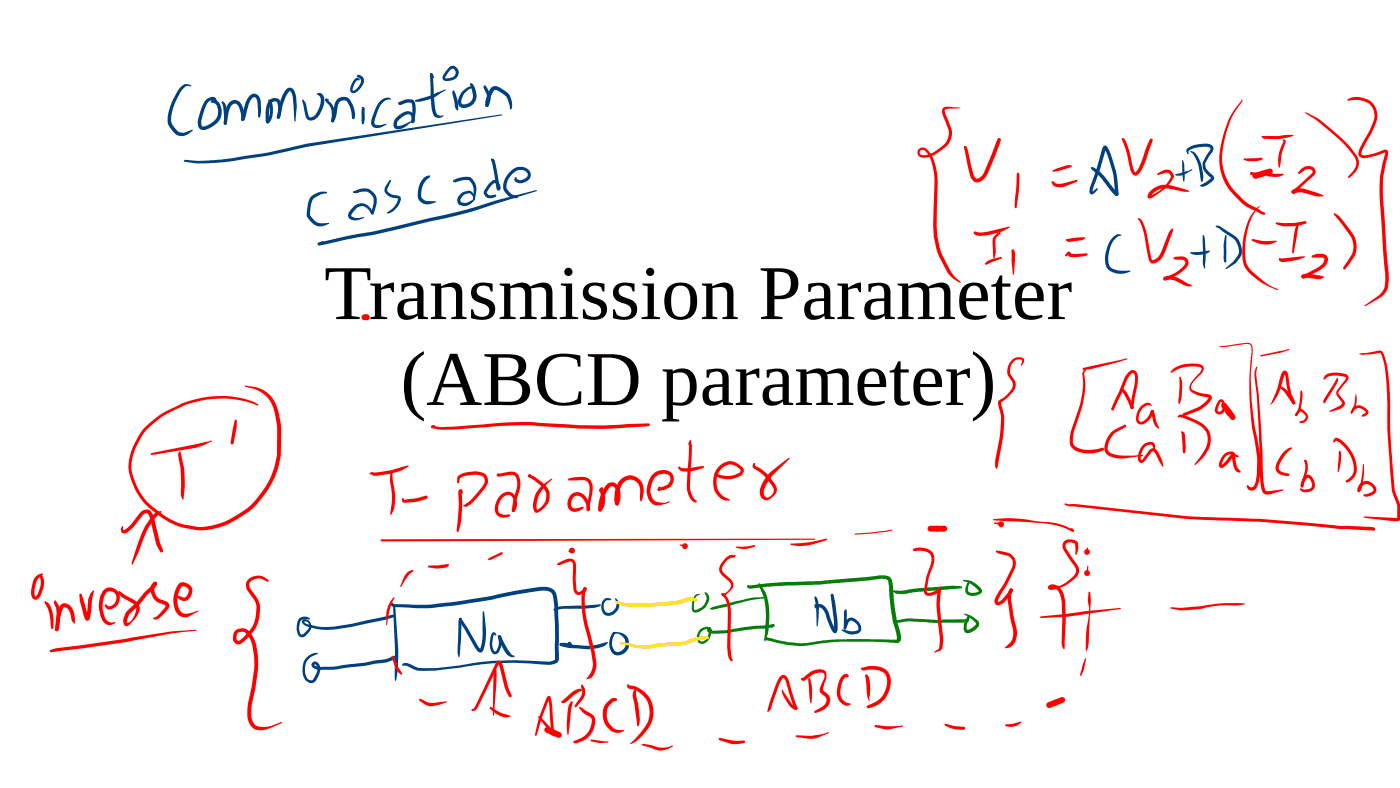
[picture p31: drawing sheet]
<svg xmlns="http://www.w3.org/2000/svg" width="280mm" height="158mm" viewBox="0 0 280 158" stroke-linecap="round" stroke-linejoin="round" font-family="sans-serif">
<defs><g id="words">
<g font-size="15.5">
<text x="64.9" y="63.8">Transmission Parameter</text>
<text x="80.1" y="80.9">(ABCD parameter)</text>
</g>
</g></defs>
<g fill="#f00">
<path d="M72.5 63l.4-.2a.79 .79 0 0 1 1 .4 .58 .58 0 0 1-.6 .8 .79 .79 0 0 1-1-.4z" fill-rule="evenodd"/>
<path d="M252.1 34.4l1.9-.7a.58 .58 0 0 1 .6 .6l-.2 .3-.2 .2-1.7 .5a.58 .58 0 0 1-.6-.6z" fill-rule="evenodd"/>
<path d="M250.9 34.6l1.6-.5a.58 .58 0 0 1 .6 .6l-.1 .4-.3 .2-1.5 .4z" fill-rule="evenodd"/>
<circle cx="73.3" cy="63.4" r=".58"/>
<circle cx="251.1" cy="35.1" r=".58"/>
</g>
<g fill="#f00">
<path d="M74.1 94.5l.6-.1a20.4 20.4 0 0 0 5.4-1l1.5-.4 .2 .1-1.5 .9a13.8 13.8 0 0 1-5.8 1l-.5-.2z"/>
<path d="M78.1 94.2h.3l.1 .1 .5 5.3a6.2 6.2 0 0 1-.6 3.1l-.3 .2-.1-.1 .4-3.5-.4-3.4z"/>
<path d="M80.4 99.6h.3l.2 .4 .7-.2 1.8-.3 1.8-.4h.3l.1 .3-.3 .3-1.5 .5-2.9 .3-.4-.2z"/>
<path d="M91.9 97.9a.4 .4 0 0 1 .4-.1 .4 .4 0 0 1 .2 .4l.1 .4-.2 .1-.5-.3h.3l.2-.1v3l-.3 3.4-.3 1.5-.3 .1-.2-.2 .5-4.8-.1-2.9z"/>
<path d="M91.7 95.1a5.2 5.2 0 0 1 5.5-.2 2.17 2.17 0 0 1-.4 3l-.8 .9a7 7 0 0 1-2.7 2.5l-.7-.2 .1-.2 .1 .1 .2-.2a10.7 10.7 0 0 0 3.1-3l.2-.3a1.57 1.57 0 0 0 .4-2.2l-.1-.1a5.9 5.9 0 0 0-4.6 .4l-.2 .9h-.3l-.1-1z"/>
<path d="M91.5 96.2h.3v.3h-.3z"/>
<path d="M100 99.1l.3-.3a1.79 1.79 0 0 1 2-.4 1.79 1.79 0 0 1 1.1 1.7 2.14 2.14 0 0 1-.7 2.3l-.3-.3 .3-.3-.2 .1a2.25 2.25 0 0 0-.5-2.9 1.29 1.29 0 0 0-1.3 .3 2.97 2.97 0 0 0-1 3l.6 .5 .6 .1 1-.1 .2 .2a1.89 1.89 0 0 1-2.5 .2 1.89 1.89 0 0 1-.5-2.4l.4-1z"/>
<path d="M99.4 94.7l.3-.1 .1 .4v-.3l1.9-.4a1.8 1.8 0 0 1 2.4 2l-.1 1.4-.8 2.5-.3 1.8-.1-.2 .1 .3v.2l-.3 .1-.3-.5 .8-3.5a3.5 3.5 0 0 0-.1-3.2 1.07 1.07 0 0 0-1.2-.2l-1.7 .2a.59 .59 0 0 1-.7-.2z"/>
<path d="M105.6 94.9l.5-.2v.2l-.1 .3-.1-.3a6.4 6.4 0 0 1 4 3.6 3.9 3.9 0 0 1-2.6 4l-.3-.1-.2-.4a3.7 3.7 0 0 1 .3-3.1l.1-.3a7.5 7.5 0 0 1 3-2.9l.2 .1a13.2 13.2 0 0 0-2.7 3.3l-.2 .8a2.98 2.98 0 0 0-.1 1.9v.1h-.1l1-.6 .7-1 .2-1.8a6.5 6.5 0 0 0-3.2-3 .4 .4 0 0 1-.4-.6z"/>
<path d="M114.2 98.9a2.07 2.07 0 0 1 3.3 1 2.73 2.73 0 0 1 .4 2.2h-.5v-.4v.1a2.34 2.34 0 0 0-2.2-2.7 1.62 1.62 0 0 0-.9 2.1l.5 .4 1.7-.3 .3 .2a2.2 2.2 0 0 1-2.5 .7 1.93 1.93 0 0 1-.4-3z"/>
<path d="M113.6 95.7l1.2-.3 1.2-.1a2.14 2.14 0 0 1 2.5 2.8l-.6 3.6-.1-.1 .1 .3-.3 .3-.2-.1-.1-.4 .2-1.5a5.5 5.5 0 0 0 .2-3.6 1.42 1.42 0 0 0-1.7-.6h-2.2h-.1z"/>
<path d="M124.1 95.9a2.72 2.72 0 0 1 3.1-.6 2.72 2.72 0 0 1 1.6 2.8l-.2 1.1-.4 1.1a1.11 1.11 0 0 1-.2-1.1v-1.1a2.16 2.16 0 0 0-1.9-2.3h-.1a2.29 2.29 0 0 0-1.6 1.1 6.3 6.3 0 0 0-.7 3.6l-.2-.1 .3 .3-.1 .2-.3 .1-.3-.1a5.6 5.6 0 0 1 1-5z"/>
<path d="M121.5 96.7a1.54 1.54 0 0 1 2.4 1.1 3.8 3.8 0 0 1-.3 3.2l-.4-.1-.1-.2 .2-.3-.2 .1 .3-1.1-.1-1.1-.1-.5a.74 .74 0 0 0-1.2-.5 7.9 7.9 0 0 0-1.6 4.5l-.1-.1v.4l-.3 .1-.3-.2a7.4 7.4 0 0 1 1.8-5.3z"/>
<path d="M119.9 97.7h.4l-.1-.1a1.8 1.8 0 0 1 .8 1.9 2.99 2.99 0 0 1-.9 2.7l-.3-.1-.1-.2 .2-.4-.1 .1a3.9 3.9 0 0 0 .2-3.3h.2l-.3-.1z"/>
<path d="M120.1 97.5l.3-.2 .2 .3-.2 .6-.2 .1a.34 .34 0 0 1-.4-.2 .34 .34 0 0 1 .2-.4z"/>
<path d="M130.5 94.8a2.67 2.67 0 0 1 4.1 .1 2.25 2.25 0 0 1-1.8 3l-1 .2-.3-.3 .3-.3 1.8-.7a1.2 1.2 0 0 0 .4-1.6 1.2 1.2 0 0 0-1.5-.5 2.53 2.53 0 0 0-2.3 2.5l-.1 1.1 .1 .7 .3 .6 .6 .6a3.8 3.8 0 0 0 2.7 0l.1 .2a3.5 3.5 0 0 1-3.5 .3 2.97 2.97 0 0 1-1.1-2.3 5.6 5.6 0 0 1 1.2-3.6z"/>
<path d="M131.6 97.6h.3l.2 .2-.1 .2-.3 .1-.2-.3z"/>
<path d="M131.7 97.3h.3l.1 .1v.4l-.3 .3-.3-.2z"/>
<path d="M137.9 88.1l.2-.2 .2 .2-.2 .6-.1-.2a.92 .92 0 0 1 .4 1.2l-.4 8 .6 1.5 .3 .6 .4 .3a.37 .37 0 0 1-.2 .3 .37 .37 0 0 1-.4-.1 4.3 4.3 0 0 1-1.3-3.2l.4-8.2 .2 .1a.34 .34 0 0 1-.3-.5z"/>
<path d="M135.7 93.3l.1-.1 .5 .4h1.2l3.2-.4 .1 .1-.2 .3-1.4 .4a4.1 4.1 0 0 1-3.2-.1l-.3-.3z"/>
<path d="M143.8 93.3a2.94 2.94 0 0 1 4.5-.1 1.1 1.1 0 0 1-.3 2 4.5 4.5 0 0 1-5-.3l-.1-.2 .2-.2 .8 .4a4.9 4.9 0 0 0 4.1-.5l.1-.4a3.2 3.2 0 0 0-1.9-1.2 3 3 0 0 0-2.8 2.4 3.5 3.5 0 0 0 2.5 4.6l.1 .1a2.64 2.64 0 0 1-3.1-2 4.6 4.6 0 0 1 .9-4.6z"/>
<path d="M150.7 92.6h.3v.6v-.1l1.1 .5a9.8 9.8 0 0 1 3.3 4.1 2.74 2.74 0 0 1-2.2 2.3 1.69 1.69 0 0 1-1.1-2.5 8.1 8.1 0 0 1 2-3.2l3.7-2.8 .1 .2-.5 .5a16.1 16.1 0 0 0-4.1 4.5l-.6 1.6a.84 .84 0 0 0 1 1.1 1.45 1.45 0 0 0 .6-2.4l-1.6-2-2.1-1.5-.1-.3z"/>
<path d="M76.2 107.8l86.8-.1 .1 .1-.1 .1-86.7 .3h-.1z"/>
<path d="M86.3 85.1l.6-.1v.3l-.3 .2 .1-.2-.1-.2 1.5 .3 2.3-.1 10.2-.8 3.9-.2 11.3 .7h4.8l9.1-.4 .3 .3-.3 .3-.6 .1-8.5 .4h-4.8l-11.3-.7-3.9 .1-9.5 .7a11 11 0 0 1-4.8-.3l-.1-.2z"/>
<path d="M86.4 85.2l.4-.2 .2 .2-.5 .3-.2-.1z"/>
<path d="M199.6 27.8l.4-.1 .1 .3-.3 .1z"/>
<path d="M192.8 29.2l.4 .1 .3 .4 1.1 4.9a1.24 1.24 0 0 0 .8 1.1 1.95 1.95 0 0 0 1.5-1.5l2.5-6.3 .4-.3 .2 .1 .2 .4-2.2 5.5a3.9 3.9 0 0 1-2.1 2.8 1.46 1.46 0 0 1-1.9-1.4l-1.2-5.4z"/>
<path d="M192.8 29.3l.4-.1v.3l-.4 .1z"/>
<path d="M192.8 29.3l.2-.1 .2 .2-.2 .3z"/>
<path d="M203.4 34.6l.2-.1 .2 .2a7.9 7.9 0 0 1 0 3.2l-.4 3.5-.2 .2-.3-.2v-.3z"/>
<path d="M194.8 46.3l.3 .1 .1 .1v-.1a4.7 4.7 0 0 0 2.9-.2l3.7-.9 .2 .1a11.3 11.3 0 0 1-4.3 1.6l-1.7 .1-.9-.1a.44 .44 0 0 1-.3-.7z"/>
<path d="M194.8 46.4l.2-.1a.56 .56 0 0 1 .7 .4h-.9z"/>
<path d="M198.9 47.1l.9-.7 .3 .1-.1 .2-.9 1.1 .1 2.6-.4 1.3-.1-.1-.2-3.5 .1-.5z"/>
<path d="M199.8 46.4h.2v.3h-.1z"/>
<path d="M199.4 46.7l.4-.3 .3 .1-.1 .2-.4 .2z"/>
<path d="M197.2 52.4l1.4-.7 1.6-.4 .2 .2-.1 .2-2.9 1.2h-.3l-.2-.2z"/>
<path d="M202.4 49.9h.4l-.1 .3 .2-.1 .1 .5-.2 4.2-.1 .1-.1-.1-.3-2.7z"/>
<path d="M210.5 34l1.8-.6a3.1 3.1 0 0 1 2-.3l.1 .2-.2 .1-2.3 .7-1.3 .2-.2-.1z"/>
<path d="M210.3 36.3h.4l.3 .3a2.19 2.19 0 0 0 1.8 0l2.5-.6 .2 .2-.1 .1-2.4 .9a2.08 2.08 0 0 1-2.5-.4v-.2h-.2z"/>
<path d="M224.4 27.6h.3a9.6 9.6 0 0 1 1.7 5l.3 1.2 .3 .7 .8-1 1.4-3.9 .7-1.6 .4-.3 .2 .1 .1 .3-2 5.2a2.34 2.34 0 0 1-1.6 1.8 1.29 1.29 0 0 1-.9-1.2l-.3-1.2a17.3 17.3 0 0 0-1.4-4.7z"/>
<path d="M231.5 34.6l1.1-.5a1.37 1.37 0 0 1 1.6 .1 1.37 1.37 0 0 1 .4 1.5 11.1 11.1 0 0 1-4.7 4 .66 .66 0 0 1-.4-.6 .66 .66 0 0 1 .3-.6 4.2 4.2 0 0 1 4.3-1.5l2.8 .8 1 .4-.1 .2-1.1-.1-2.7-.6a3.6 3.6 0 0 0-3.6 1.2l-.2 .4-.2-.2a7 7 0 0 0 4.2-3.9l-.6-.7-2 .5-.2-.2z"/>
<path d="M252.4 27.2h3.2l1.9-.2h1.1l.1 .1a2.33 2.33 0 0 1-1.8 .5l-2 .2a4.1 4.1 0 0 1-2.3-.2z"/>
<path d="M256.7 27.9a.44 .44 0 0 1 .4 .6l-.7 1.9-.4 3-.2 .1-.2-1.2 .1-1 .2-1.2 .9-1.9-.3-.2z"/>
<path d="M252.9 34.1h.1l.4 .4 .3 .1 3 .1 .1 .1a3.9 3.9 0 0 1-3.6 .2l-.3-.4z"/>
<path d="M258.4 38.1l.3-.2a3.3 3.3 0 0 1 2.6 0l2.3 .7 1.1 .5-.1 .1-1.2 .1-2.3-.7a2.72 2.72 0 0 0-2.1 .1l-.6-.1z"/>
<path d="M260.1 33.9a1.72 1.72 0 0 1 3 .2 1.09 1.09 0 0 1-.5 1.1l-3.7 3.4-.2 .1-.3-.1-.1-.3 .2-.3a12.4 12.4 0 0 0 3.2-2.7l.8-.8v-.3l-.2-.3a1.45 1.45 0 0 0-1.6 .3l-.8 .5h-.3l.1-.3z"/>
<path d="M213.2 47.8l3.1-.4 .7 .1 .1 .1-.2 .2a5.1 5.1 0 0 1-2.5 .5h-.5a.6 .6 0 0 1-.7-.5z"/>
<path d="M213.5 50.4l.4-.1 .4 .4 3-.1 .2 .3-.2 .2-.7 .1-2.3 .2-.5-.1-.2-.5 .3 .1-.7 .4-.1-.1v-.3z"/>
<path d="M255.2 44.5l3.4 .1 2.5-.4h.1l.1 .4a9.5 9.5 0 0 1-4.9 .6l-1.1-.4z"/>
<path d="M259.4 44.6l.3 .1v.6l-.9 5.2-.2 .2-.1-.1-.1-.4 .3-2.8z"/>
<path d="M255.8 51.6l.5 .1 4.6-.5 .1 .1a11.2 11.2 0 0 1-4.4 1.1l-.7-.2z"/>
<path d="M260.3 55l1.3-.3 2.5 .4 .7 .3a1.61 1.61 0 0 1-1.3 .4l-1.9-.3-1 .2-.2-.2-.2-.2z"/>
<path d="M262.4 51.1l.9-.3a1.93 1.93 0 0 1 2.2 .5 2.06 2.06 0 0 1-1.2 2.5l-3 1.6-.7 .3-.2-.2a.62 .62 0 0 1 .1-.6 .62 .62 0 0 1 .6-.2l1.9-.9a2.5 2.5 0 0 0 1.9-1.9l-.1-.3-.3-.1h-2l-.1-.1z"/>
<path d="M250.4 47.8l2.4 .4 2.5-.1 .1 .1-1.3 .6-1.2 .1-1.2-.2-1.2-.5z"/>
<path d="M251.3 41.6l.7-.5a11.9 11.9 0 0 0-2.9 8l-.1 .8a4.8 4.8 0 0 0 1.3 4.2l.8 .7a13.6 13.6 0 0 0 4.5 3.1l-.1 .1a15.2 15.2 0 0 1-5.8-3.6 5.3 5.3 0 0 1-1.2-4.5 11.9 11.9 0 0 1 2.8-8.3z"/>
<path d="M266.7 42.8l.2-.2a5.1 5.1 0 0 1 2.3 2.3l1.1 1.4a4.6 4.6 0 0 1 .6 4.9l-1.8 2.5-.2 .2-.2-.1v-.4l1.7-2.5a4 4 0 0 0-.4-3.8z"/>
<path d="M250.1 34.5l3.3-.3 .1 .2-.1 .1a4.4 4.4 0 0 1-2.5 .6l-.8-.2z"/>
<path d="M250.1 34.5h.4l.6 .6-.6-.1a.39 .39 0 0 1-.4-.5z"/>
<path d="M248.8 31.7l3.5-.2 .2 .2a.92 .92 0 0 1-1 .5h-.2a3.6 3.6 0 0 1-2.6-.4z"/>
<path d="M248.3 19.8l.2 .2v.3l-1.3 1.7a20 20 0 0 0-2.7 10.9 10.1 10.1 0 0 0 3.2 6 10.8 10.8 0 0 0 4.2 3l1 .6a.28 .28 0 0 1 0 .4 .28 .28 0 0 1-.4 0l-.9-.5a12.4 12.4 0 0 1-5.9-4.7 11.2 11.2 0 0 1-1.3-9.8l.4-1.5a14 14 0 0 1 3.3-6.1l.2-.2z"/>
<path d="M261 22.5h.4l.7 .4a30.3 30.3 0 0 1 8 6.6l.7 .8a2.91 2.91 0 0 1-.1 4.5l-.8 .7h-.3v-.2l.8-.8a2.49 2.49 0 0 0 0-3.8 41.7 41.7 0 0 0-9-7.9z"/>
<path d="M227.7 43.6l.3 .1a6 6 0 0 1 1.5 3.6l.8 4.4 .3 .3a2.73 2.73 0 0 0 1.8-2l1.3-3.5 .8-.8 .2 .2-1.7 4.4a2.75 2.75 0 0 1-2.8 2.3l-.5-.8-.8-4.4a6.7 6.7 0 0 0-1.4-3.7z"/>
<path d="M234.8 51.5l1.5-.2a1.34 1.34 0 0 1 1.4 .9 1.34 1.34 0 0 1-.7 1.6 11.1 11.1 0 0 1-4.1 2.3 .55 .55 0 0 1-.1-.7 .55 .55 0 0 1 .6-.2h1.1a6.3 6.3 0 0 1 2.7 1.3l.5 .2a.6 .6 0 0 1 .7 .4 .92 .92 0 0 1-1.2 .1l-1.8-1a2.72 2.72 0 0 0-2.1-.2h-.1a.31 .31 0 0 0 .1-.4 .31 .31 0 0 0-.3-.1 7.7 7.7 0 0 0 4-2.7v-.4l-.2-.3-1.7-.2-.2-.1 .1-.1-.2 .1-.1-.1z"/>
<circle cx="117.7" cy="101.9" r=".29"/>
<circle cx="120" cy="101.9" r=".37"/>
<circle cx="199.9" cy="27.9" r=".27"/>
<circle cx="258.7" cy="38.4" r=".37"/>
</g>
<g fill="#004080">
<path d="M218.3 33.4h.3a6.9 6.9 0 0 1 2.3 1.9l2.8 3.5a.52 .52 0 0 1-.5 .3 .52 .52 0 0 1-.5-.3l-.2-.2a18.4 18.4 0 0 0-4.2-4.7l-.1-.3z"/>
<path d="M223.1 38.5h.5l.1 .3-.1 .3-.5-.1-.1-.2z"/>
<path d="M220.7 29.2a.62 .62 0 0 1 1 .5 21 21 0 0 1 2 9.2l-.4 .2-.2-.1-.1-.3a19.1 19.1 0 0 0-2.1-8.9l-.1-.1 .4-.1-1.3 4.7-1.2 3.2-.2 .9-.1-.1 1-.6 .1 .1-.6 .7a.6 .6 0 0 1-.8 .3 .6 .6 0 0 1-.2-.9z"/>
<path d="M219.4 37.7l.1 .1-.1 .1-.1-.1z"/>
<path d="M219.3 37.8l.1-.1 .1 .1-.5 .6z"/>
<path d="M238 30.3l.2-.1a2.8 2.8 0 0 1 1.9 2.2l.3 1a5.9 5.9 0 0 1 .1 2.9l-.1 .1-.2-.2a9.9 9.9 0 0 0-1.5-5.3z"/>
<path d="M237.5 29.7a5.8 5.8 0 0 1 4.8-.7 .99 .99 0 0 1 0 1.6l-1.2 2a2.2 2.2 0 0 0 1.1 2.2l.3 .1a.75 .75 0 0 1 0 1.3l-.9 .7a1.14 1.14 0 0 1-1.6 .2l1.2-.7 1-.9a3 3 0 0 1-1.6-3.1l1.4-2.4 .1-.3-.2-.2a5.8 5.8 0 0 0-4.1 .6l-.2 .8-.3-.8z"/>
<path d="M235.2 34.8l1-.2 2.1-.8 .2 .1-1.1 .7-1.1 .5h-1.1l-.2-.2z"/>
<path d="M236.5 32a3.2 3.2 0 0 1 .4 2.1l.1 1.1-.2 1.1-.3-1.1-.1-3.1z"/>
<path d="M222.5 47.5l1-.7 .8 .2-.6 .2a5.6 5.6 0 0 0-1.8 6l.1 .1a3.1 3.1 0 0 0 2.8 .8h1.2l.1 .1-.1 .1a4.2 4.2 0 0 1-4.1-.2 3.4 3.4 0 0 1-.7-3.9l.6-1.6z"/>
<path d="M238 50.4l3.9-.3 .1 .1a3.6 3.6 0 0 1-4 .3z"/>
<path d="M240.6 47l.4 .6 .1 2.9v3.1l-.2 .1a3.5 3.5 0 0 1-.3-2.6l-.1-4z"/>
<path d="M245 47.2l.2-.2 .1 .2v5l-.3 .3-.2-.2-.1-.8v-2.7z"/>
<path d="M243.2 45.1l.8 .1 2.7 1.8a3.7 3.7 0 0 1 1.4 4.3l-.1 .2a5.1 5.1 0 0 1-2.6 2.2l-.2 .1-.1-.1 1.6-1.5 .8-1a3 3 0 0 0-1.1-3.7l-3.2-2.1-.1-.2z"/>
<path d="M36.1 17.4l1-.6 .7 .1 .5 .3-.1 .1-.4-.1a1.84 1.84 0 0 0-1.8 1.4 9.6 9.6 0 0 0-1.7 5.9 2.68 2.68 0 0 0 2.4 2l1.8-.6 .1 .1-.9 .8a2.33 2.33 0 0 1-3.5-1 3.5 3.5 0 0 1-.4-3.6 14.5 14.5 0 0 1 2.3-4.8z"/>
<path d="M41.2 19.9a1.3 1.3 0 0 1 2-.1l.2 .4-.2 .2-.6-.4a1.71 1.71 0 0 0-1.6 1.6l-.7 2.6v.7l.2 .4a3.2 3.2 0 0 0 2.5-1.3 2.53 2.53 0 0 0 .6-2l-.1-.6a1.17 1.17 0 0 0-1.3-.9l-.1-.2a1.04 1.04 0 0 1 1.4-.1l.4 .4a3.3 3.3 0 0 1-.4 3.9 3.6 3.6 0 0 1-3.3 1.4 1.74 1.74 0 0 1-.5-2.2l.7-2.4z"/>
<path d="M50 19.1a1.23 1.23 0 0 1 1.3-.3 1.23 1.23 0 0 1 .8 1.1 7.6 7.6 0 0 1-.1 3.6h-.3l-.1-.2a8.1 8.1 0 0 0-.2-3.3l-.2-.4-.4-.2-.7 .7-.4 .7-.7 2.8a.44 .44 0 0 1-.3 .5 .44 .44 0 0 1-.5-.3l.9-3.3z"/>
<path d="M45.9 20.5a1.55 1.55 0 0 1 1.6-.4 1.55 1.55 0 0 1 1 1.3l.4 1.8v.6l-.4 .4a.81 .81 0 0 1-.3-1.1 2.69 2.69 0 0 0-1-2.4h-.1a1.27 1.27 0 0 0-1.2 1.3l-.5 2.6-.1-.2 .1 .3-.3 .3a.87 .87 0 0 1-.3-1.2l.4-2z"/>
<path d="M44.3 20.3l.2-.1 .4 .3 .3 .8 .3 2.6-.1 .9-.3 .2-.3-.3v-1.3l-.2-2.1z"/>
<path d="M57.3 17.8a.92 .92 0 0 1 1.5 .2 5.9 5.9 0 0 1 .6 3.2l-.3 3-.1 .1-.1-.1-.4-4.9-.3-.9-.3-.2-.9 1.5-1 3.8-.3 .2h-.3v-.3l.5-2.8 .6-1.6z"/>
<path d="M55.4 23.2l.3-.1 .2 .2v.4h-.2l-.3-.1z"/>
<path d="M53.7 19.9h.1a2.38 2.38 0 0 1 .8 2.6 2.43 2.43 0 0 1-1.1 2.2 .79 .79 0 0 1-.4-1 5.3 5.3 0 0 1 .7-3.6 1.36 1.36 0 0 1 1.7-.4 1.36 1.36 0 0 1 .7 1.5 3.6 3.6 0 0 1-.3 2.5h-.5v-.4a4.6 4.6 0 0 0-.1-3h-.2a1.05 1.05 0 0 0-1.1 1.1l-.2 2.9-.4-.1a4.3 4.3 0 0 0 .4-3.6z"/>
<path d="M60.5 20h.2a3.6 3.6 0 0 1 .8 2.1l.3 1.3a1.21 1.21 0 0 0 1.6-1 3.3 3.3 0 0 0 .6-3.1l-.3-.2a.25 .25 0 0 1-.3-.3 .25 .25 0 0 1 .4-.2 1.17 1.17 0 0 1 1.1 1.4 4.3 4.3 0 0 1-2.4 4.1 1.07 1.07 0 0 1-1.4-.9z"/>
<path d="M67.5 19.8a1.77 1.77 0 0 1 2.5 .2 4.6 4.6 0 0 1 .9 3.8h-.4a6 6 0 0 0-1.2-3.6l-.3-.1a1.16 1.16 0 0 0-1.4 1l-.2 1.1a3.1 3.1 0 0 1-.8 2.3l-.3-.1-.1-.2 .3-.3-.2 .1 .3-1 .3-2z"/>
<path d="M65.1 19.8h.3l.9 .9a4.1 4.1 0 0 1 .5 3.5l-.1-.3v.5h-.4v-.7a3.5 3.5 0 0 0-.4-2.6l-.8-.9z"/>
<path d="M65.1 19.8h.3v.3h-.3z"/>
<path d="M65.2 19.7l.5 .1v.3h-.6z"/>
<path d="M72.4 21.4h.4l.1 .4v2l-.1 .8-.2 .3-.3-.3z"/>
<path d="M71.5 15h.4l.6 .3a1.19 1.19 0 0 1 .1 1.6l-.4 .7a1.89 1.89 0 0 1-1.6 1 .84 .84 0 0 1-.5-1.4 2.19 2.19 0 0 1 1.3-1.6h.2a.31 .31 0 0 1 .3 .1 .31 .31 0 0 1 0 .4l-.6 .1a2.57 2.57 0 0 0-.8 1.9h.3a2.95 2.95 0 0 0 1.4-1.9l-.1-.4-.4-.3-.3-.1z"/>
<path d="M76 20.3a1.54 1.54 0 0 1 2.2-.5l-.1 .2-.3-.1a2.84 2.84 0 0 0-2.2 2.3l-.6 1.7-.1 .7 .1 .3 .4 .1h.8l1-.3 .1 .1-.9 .6a1.36 1.36 0 0 1-2.1-.5v-.9l.6-1.7 .6-1.4z"/>
<path d="M79.4 23.4a2.64 2.64 0 0 1 2.7-1.1 1.66 1.66 0 0 1 .7 2.2h-.5l-.1-.2 .2-.4a.91 .91 0 0 0-.5-1h-.1a2.8 2.8 0 0 0-2.3 1.4l-.1 .9 1-.2 1.7-.8 .1 .2-.1 .1a3.9 3.9 0 0 1-2.2 1.3 .99 .99 0 0 1-1.1-.3 .99 .99 0 0 1 0-1.2z"/>
<path d="M79.8 20.4l1.1-.4a1.64 1.64 0 0 1 2 .3 6.6 6.6 0 0 1-.1 4v-.1l-.1 .3-.2 .1-.2-.1-.1-.3a6.1 6.1 0 0 0 0-3.7l-.9 .1-1.3 .4-.3-.3z"/>
<path d="M79.8 20.4l.2-.1 .3 .2-.1 .4-.2 .1-.3-.2z"/>
<path d="M79.8 20.5l.3-.1 .2 .2-.2 .2 .2-.1-.3 .3-.2-.1z"/>
<path d="M86.1 14.7l.2-.1 .2 .3 .3 5 .4 2.6 .2 .4 .6 .3 .6-.2 .2 .1-.8 .5-.7-.1a1.57 1.57 0 0 1-.9-1.6l-.2-2.3z"/>
<path d="M86.1 14.7a.55 .55 0 0 1 .6 .6l.1 .1a.3 .3 0 0 1-.3 .2 .3 .3 0 0 1-.2-.3l-.3-.4z"/>
<path d="M83 20l.2-.1a15.9 15.9 0 0 0 4.2-1.4l1.6-.6 .2 .1-1 .6a7.7 7.7 0 0 1-5.2 1.7z"/>
<path d="M90.5 18.1h.2l.2 .2 .6 1.7 .2 2-.2 .1a2.54 2.54 0 0 1-.7-1.9l-.3-1.4z"/>
<path d="M89.9 13.4a1.27 1.27 0 0 1 1.7 .4 1.27 1.27 0 0 1-.2 1.6 2.09 2.09 0 0 1-2.8 .4l-.1-.6 .5-.8a1.76 1.76 0 0 1 1.9-1.2l.1 .2-.1 .1-.7 .4-.5 .5-.6 1v.2a1.54 1.54 0 0 0 2-1.2l-.4-.6-.7-.2-.1-.1z"/>
<path d="M94 16.7a.57 .57 0 0 1 .8 .4l.5 1.6a2.47 2.47 0 0 1-3 2.8 1.42 1.42 0 0 1-.4-2.2 2.95 2.95 0 0 1 2.5-2l.1 .3-.5 .2a3 3 0 0 0-1.7 2.7l.1 .3a1.68 1.68 0 0 0 1.9-.7 1.55 1.55 0 0 0 .3-1.3l-.3-1.1-.3-.8z"/>
<path d="M98.2 17.5a1.22 1.22 0 0 1 1.6-.1l1.1 .7a3.3 3.3 0 0 1 1.4 3.6l-.2 .2-.1-.2a3.6 3.6 0 0 0-.7-2.3l-1.6-1.2-.8-.2-1 1.9-.3 1.4-.2 .1a1.15 1.15 0 0 1-.2-1.6l.6-1.5z"/>
<path d="M96.8 17.1h.3v.3l.1-.1 .7 1.2a2.61 2.61 0 0 1-.4 2.9l-.3-.1-.1-.2 .2-.3h-.1a2.35 2.35 0 0 0 .1-2l-.6-1.2z"/>
<path d="M36.9 32l3.5 .1a109.5 109.5 0 0 0 19-2.9l2-.5 38.9-5.8 .1 .1-38.9 6.3a116.6 116.6 0 0 1-20.4 3.3h-2l-2.1-.3-.2-.2z"/>
<path d="M62.2 39.3a4.1 4.1 0 0 1 2.5-1h.6l.1 .3-1.1 .2a2.46 2.46 0 0 0-2 1.6l-.3 2.6a2.68 2.68 0 0 0 2.5 1.6l1.3-.1 .1 .1-.3 .2a3.1 3.1 0 0 1-2.1 .4l-.3-.1a4.3 4.3 0 0 1-1.9-2.1 6.6 6.6 0 0 1 .9-3.7z"/>
<path d="M70.7 41.4a2.21 2.21 0 0 1 3.6 .5l.4 .7-.1 .2h-.3l-.4-.7a1.62 1.62 0 0 0-2.8-.3l-.7 .9-.1 .5 1 .4 1.4-.2 .1 .1-1 .5a1.58 1.58 0 0 1-2.1-.6v-.8z"/>
<path d="M70.6 38.3l1.4-.5a2.63 2.63 0 0 1 2.8 .8 2.63 2.63 0 0 1 .3 2.8l-.2 .8a.54 .54 0 0 1-.6 .6l-.1-.3a5.3 5.3 0 0 0 .4-3 1.97 1.97 0 0 0-2.4-1.2l-1.1 .3-.5-.1z"/>
<path d="M77.9 36l.1-.1 .2 .3-.7 1.5v.5a1.94 1.94 0 0 0 1.4 .8l.5 .1a.72 .72 0 0 1 .7 1 3.5 3.5 0 0 1-2.6 2.6l-.1-.2a4 4 0 0 0 2.2-2.8l-.8-.1a1.69 1.69 0 0 1-1.8-2.1z"/>
<path d="M84.7 35.6l.6-.4 .6-.2 .1 .2-.2 .4a3.6 3.6 0 0 0-1.4 4l1 .6h1.7l.1 .1-1.4 .5a1.96 1.96 0 0 1-2.2-2.6l.4-1.6z"/>
<path d="M92.2 38.7l.5-.3 .7-.2a1.35 1.35 0 0 1 1.5 1.7 .39 .39 0 0 1-.3-.6l-.4-.5-.5-.2-.9 .4-.7 .9 .1 .5 .9 .2 1.8-.9 .1 .2-.5 .5a1.98 1.98 0 0 1-2.9 .2l-.1-1z"/>
<path d="M90.6 36.1l.2-.2 .2 .2-.1-.2 .9-.4a2.74 2.74 0 0 1 2.5 .1 3.3 3.3 0 0 1 .8 3.5l-.3 .8-.2-.1v-.7a2.96 2.96 0 0 0-.8-3.1h-1.1l-1.7 .5a.3 .3 0 0 1-.4-.4z"/>
<path d="M98.2 31.7l.6 .1 .3 .8 .8 5.1-.3-.1 .1-.1a1.03 1.03 0 0 0-.8-.9l-.9 .8-.7 1.1 .5 .5 1.2-.1 .3 .2a1.78 1.78 0 0 1-1.8 .4 1.06 1.06 0 0 1-.6-1.5l1-1.4a1.11 1.11 0 0 1 1.3-.6 1.11 1.11 0 0 1 .8 1.1 .53 .53 0 0 1 .1 .7 .53 .53 0 0 1-.7 .1z"/>
<path d="M102 34.3a2.35 2.35 0 0 1 4.2 .5 1.93 1.93 0 0 1-1.3 1.7 1.93 1.93 0 0 1-2-.5v-.1a.35 .35 0 0 1 .4-.4l.1 .3a1.5 1.5 0 0 0 2.1-1 1.85 1.85 0 0 0-3.2 .1 3.4 3.4 0 0 0-1 2.7l1 1.2 1.3 .3v.4l-.8 .1a1.85 1.85 0 0 1-1.3-.6l-.8-1a3.8 3.8 0 0 1 1.3-3.7z"/>
<path d="M63.6 48.6l1.6-.4a76.7 76.7 0 0 1 9.4-1.9l11.3-2.7a92.4 92.4 0 0 0 13.3-3.5l8.1-2.1 .1 .1-9.3 3a74.4 74.4 0 0 1-12.1 3.2l-11.3 2.7-5.3 .9-4.9 1.1h-.8l-.2-.2z"/>
<path d="M63.6 48.6l.9-.4 .2 .1-.9 .7h-.2z"/>
<path d="M78.7 121.2l.1-.1 .3 .3 .6 9.4a17.4 17.4 0 0 1-.6 5.3l-.1-.1v-6z"/>
<path d="M78.3 120.6l.3-.1v.3l.1-.1 .5 .1a49.5 49.5 0 0 0 12.5-.6l6.4-1 4.9-1.1a24.2 24.2 0 0 1 5.4-.8 2.4 2.4 0 0 1 3.1 2.4l.3 5.6v6.4l-.2 .6a2.53 2.53 0 0 1-2 .6l-.6-.1a65.9 65.9 0 0 0-10.4-.2l-9.5 1.2a18.3 18.3 0 0 1-5.8 .2l-1.9-.9h-.8l-.2-.2 .4-.4h.7a7.8 7.8 0 0 0 3.1 1.1 58.7 58.7 0 0 0 10.8-1.2l3.2-.3a79.2 79.2 0 0 1 10.4 .1h1.3l.7-.4v-6.5l-.1-4.2-.3-1.6a1.42 1.42 0 0 0-1.6-1.4h-.8l-5 .7a126 126 0 0 1-18 2.8l-5.9-.2a.81 .81 0 0 1-1.1-.6z"/>
<path d="M59.8 123.7a1.64 1.64 0 0 1 1.7-.3l.4 .1 .1 .3h-1.5a.81 .81 0 0 0-.5 .8 2.19 2.19 0 0 0 .2 2.2l.5-.1 .8-.8a.91 .91 0 0 0 .4-1 .91 .91 0 0 0-1-.7l-.1 .1a1.12 1.12 0 0 0 1.2 .6 15.6 15.6 0 0 0 7.8-.1l8.5-1.9h.7l-.1 .4a51.8 51.8 0 0 1-7.7 1.8 18.1 18.1 0 0 1-8.8 .4l-.5-.1a1.43 1.43 0 0 1-1.5-1.3l.1-.1a1.26 1.26 0 0 1 1.4 .2 1.26 1.26 0 0 1 .3 1.4l-.3 .6-.7 .8a.97 .97 0 0 1-1.1 .3 .97 .97 0 0 1-.7-.9 3.8 3.8 0 0 1 .4-2.7z"/>
<path d="M61.4 131.4l1.3-.8 .8-.1 .1 .1a3.9 3.9 0 0 0-2.3 1.7 2.94 2.94 0 0 0 .6 3.6l.4 .1 .3-.2a4.2 4.2 0 0 0 .9-2.2l-.2-.6-.3-.2-.1 .1 .2 .2 .8 .2 2.7-.1 6.2-.7 1.8-.4a10.6 10.6 0 0 0 4.7-1.1l.3 .1 .1 .2-.4 .3a8.7 8.7 0 0 1-4.5 1.1l-1.9 .4-5.7 .7-2.9 .1a1.64 1.64 0 0 1-2-.9 .79 .79 0 0 1 .7-.8 .79 .79 0 0 1 .9 .7 3.4 3.4 0 0 1-1 3.4 1.64 1.64 0 0 1-2.3-1.5 3.9 3.9 0 0 1 .8-3.4z"/>
<path d="M110.8 121.7l.7-.4 1.2-.2 3.9-.1 3.4-.2 .2 .2-.2 .2a22.5 22.5 0 0 1-6.6 .5l-2.6 .3-.1-.2z"/>
<path d="M120.7 119.9l.3-.3 .5-.1 .8 .3-.2 .2h-.9a1.47 1.47 0 0 0 .4 2.5l.6-.1a1.82 1.82 0 0 0 .8-2.7l.1-.1a1.87 1.87 0 0 1-.4 3.2 1.55 1.55 0 0 1-1.8 .1 1.55 1.55 0 0 1-.6-1.7l.1-.8z"/>
<path d="M112 128.6l.2-.1 .3 .2-.1-.2 1.9 .4a16.7 16.7 0 0 0 5.3-.1l1.9-.5 .1 .2a4.7 4.7 0 0 1-4 1.3l-4-.3-1.5-.4-.2-.3z"/>
<path d="M112 128.6l.2-.1 .2 .1 .1 .4-.3 .1-.2-.1z"/>
<path d="M112 128.6l.6-.1 1.1 .1 .7 .2 .2 .3-.3 .3-.6-.3h-1.5l-.2-.1z"/>
<path d="M114.1 128.9h.4v.4h-.4z"/>
<path d="M113.7 128.3a.66 .66 0 0 1 .8 .5l.1 .3a.49 .49 0 0 1-.6 .2 .49 .49 0 0 1-.3-.5l.3-.2-.4 .2-.1-.1z"/>
<path d="M122.6 126.4l.7-.1 .1 .1-.5 .4a2.4 2.4 0 0 0 .4 3.5h.3a1.87 1.87 0 0 0 1.5-1.2 2.08 2.08 0 0 0-1.6-2.5l-.7-.1-.1-.1 .1-.1a2.94 2.94 0 0 1 2.7 1 3.1 3.1 0 0 1 .2 2.2 2.06 2.06 0 0 1-3.3 1 3.5 3.5 0 0 1 .2-4.1z"/>
<circle cx="48.5" cy="23.8" r=".34"/>
<circle cx="82.5" cy="24.3" r=".3"/>
<circle cx="86.3" cy="14.9" r=".27"/>
<circle cx="97.4" cy="21.1" r=".32"/>
<circle cx="74.5" cy="42.6" r=".26"/>
</g>
<g fill="#008000">
<path d="M151.7 116.6h.3l1.1 1.8a15.4 15.4 0 0 1 .5 8.3l-.6 1.5-.2-.1 .2-1.6a16.9 16.9 0 0 0-.5-7.8l-.8-1.9z"/>
<path d="M149.5 117l.1-.1 .3 .2 4-.5 3.7-.3 6.4-.2 12.3-1.1a1.77 1.77 0 0 1 1.9 .7l.4 1.4 .2 2.8a17.3 17.3 0 0 0 .7 4.6 5.8 5.8 0 0 1 .6 3.6l-.5 .4-1.5-.1a70.9 70.9 0 0 0-13.2 .1l-3.7 .6h-1.8a18.6 18.6 0 0 1-5.2-.9l-1.4-.4 .4-.3 .3-.1 4.2 1 2.3 .2 7.3-.8h12.1a9.8 9.8 0 0 0-.8-3.5l-.7-4.5-.2-3.3-.2-.6-.2-.1-1-.1-12.3 1.1-6.3 .2-7.6 .6-.6-.1z"/>
<path d="M142.1 121.5l7.7-1.9 3.1-.3 .1 .2-.1 .1-3.4 .5-7 1.8-.4-.1-.1-.1z"/>
<path d="M138.9 119.1l.5-.4h.7l-.5 .3a1.27 1.27 0 0 0-.7 1l-.1 1.6 .1 .3h.3a2.94 2.94 0 0 0 1.7-1.2l.4-1-.4-1.2 .2-.1a1.31 1.31 0 0 1 .8 1.4l-.1 .1a3.4 3.4 0 0 1-1.1 1.8 2.05 2.05 0 0 1-2 .6 1.45 1.45 0 0 1-.3-1.5l.2-1.1z"/>
<path d="M140 125.8l.7-.4 .9-.1-.1 .3-.6 .3a1.66 1.66 0 0 0-.9 2.2 .88 .88 0 0 0 1.3-.4l.3-.4 .2-1.4 .1-.1 .3 .2 .7 .1 3.1-.2a46 46 0 0 1 7.5-1l1.1-.2 .4 .3-.4 .4-1 .1a45.8 45.8 0 0 0-7.5 .9l-3.4 .2a.95 .95 0 0 1-1.3-1 .5 .5 0 0 1 .6-.2 .5 .5 0 0 1 .3 .6 2.65 2.65 0 0 1-1.4 2.6 1.18 1.18 0 0 1-1.4-.4 1.18 1.18 0 0 1 0-1.4z"/>
<path d="M178.3 118l.1-.1a8.2 8.2 0 0 0 3.2 0l2.1-.3 6.7-.5 1.9 .1 .2 .2-.2 .2-10.5 .9a3.1 3.1 0 0 1-3.5-.5z"/>
<path d="M192.6 116a3.6 3.6 0 0 1 3.7 1.8 .95 .95 0 0 1-1 1.2 1.6 1.6 0 0 1-2.2-.7 1.66 1.66 0 0 1 1.1-2.2l.2 .2-.5 .4-.2 .5v1a2.03 2.03 0 0 0 2.1 0v-.1a5.9 5.9 0 0 0-3.2-2.1z"/>
<path d="M178.6 124.2l.5-.2a13.2 13.2 0 0 1 5.2-.3l3.1 .2 5.8-.2 .5 .1 .1 .2-.3 .3-1 .1-5.1 .1-2.4-.2a18.5 18.5 0 0 0-5.7 .2z"/>
<path d="M193 122.6a5.9 5.9 0 0 1 2.7 1.6l.1 .1a1.2 1.2 0 0 1-.8 1.6 1.66 1.66 0 0 1-1.9 .5l-.3-.5a3.5 3.5 0 0 1 1-2.9 .74 .74 0 0 1-.2 1.1l-.2 .8-.1 .8 .3 .2 .6-.3a1.3 1.3 0 0 0 1-.9l-.1-.2a6.3 6.3 0 0 0-2.2-1.6z"/>
</g>
<g fill="#fd0">
<path d="M123.2 120.2h.1a19.8 19.8 0 0 0 7.3 .3l4.2-.3 3.1-.9h.5l1 .4a.42 .42 0 0 1-.1 .5 .42 .42 0 0 1-.4 0l-.8-.1-1.7 .5a45.2 45.2 0 0 1-11.1 .6l-2-.5-.2-.3z"/>
<path d="M123.1 120.2h.3v.2l-.3 .1z"/>
<path d="M123.9 128.5l1.3-.1 2.2 .5 2.2 .1 1.7-.3 5.4-.4 2-.8 1.7-.3 1.1-.1 .3 .4-.3 .3-2.2 .3-2.4 .8-3.2 .2-3.9 .5-2.7-.1-1.7-.5-1.1-.2z"/>
</g>
<g fill="#004080">
<path d="M91.8 123.5a.34 .34 0 0 1 .4 0 .34 .34 0 0 1 .2 .4l-.4 6.7-.1 .7-.1 .1-.1-.1a5.5 5.5 0 0 1-.1-2.7l.1-4.4 .1-.5 .3 .2-.3-.1z"/>
<path d="M92 123.6h.3l1.2 1.8 2 3.6 .6 .8h-.1a8.7 8.7 0 0 0 .5-4v-3.4l.2-.2 .1 .2 .4 3.3a7.6 7.6 0 0 1-.8 4.6 .9 .9 0 0 1-1.3-.6l-3.1-5.3z"/>
<path d="M99.7 127l.2-.1 .3 .2 1.6 3.1 .6 .7 .6 .3-.6 .2-.8-.4a6.8 6.8 0 0 1-2-3.6z"/>
<path d="M98.4 126.5a.46 .46 0 0 1 .7 0 .46 .46 0 0 1 0 .6l-.4-.3 .1 .1a3.3 3.3 0 0 0 .2 3.3l.3-.1a3.3 3.3 0 0 0 .3-2.9l.3-.3 .2 .1 .1 .3v-.1a3.6 3.6 0 0 1-.7 3.4 .91 .91 0 0 1-1 0 .91 .91 0 0 1-.4-.9 4.9 4.9 0 0 1 .3-3.2z"/>
<path d="M163 119.2l.4 .3 .2 .7 .2 2.4a4.7 4.7 0 0 1-.4 2.6l-.1-.1-.1-3.7-.3-2.1z"/>
<path d="M162.9 120.8l.3 .1 .1 .3-.1-.2 .4-.2a1.96 1.96 0 0 1 2.1 1.6l.9 2.5 .6 1-.5 .1 .1-2.1-.7-5 .1-.2h.4a23.6 23.6 0 0 1 .9 5.6v1.5a.59 .59 0 0 1-.5 .8 .59 .59 0 0 1-.6-.6l-1.2-3a2.06 2.06 0 0 0-1.2-1.6l-1 .2-.1-.3z"/>
<path d="M169.4 123.8a1.29 1.29 0 0 1 2 .2 1.83 1.83 0 0 1 .7 2.1l-.1 .3a2.41 2.41 0 0 1-2.3 .3l-1.4-.7 .1-.2a4.9 4.9 0 0 0 2.9 .3l.3-.2 .1-.3a1.73 1.73 0 0 0-1.1-1.4l-.4-.2-.3 .2-.7 1.5-.2 .1-.3-.2 .5-1.4z"/>
<path d="M169 121.9l.3-.1 .1 .9-.1 2.5-.1 .5-.2 .1-.3-.3 .1-3.3z"/>
<circle cx="169" cy="125.6" r=".25"/>
</g>
<g fill="#f00">
<path d="M116.7 117.5h.5v.4a15.4 15.4 0 0 0 .7 8.2l.6 2.3a11.9 11.9 0 0 1 .8 4.9 2.47 2.47 0 0 1-1.7 2.4h-.3l.5-.7a3.8 3.8 0 0 0 .8-2.6l-.4-2.2-.7-2.9a23.4 23.4 0 0 1-1.2-7.6l.1-1.4z"/>
<path d="M111.5 112.6l1.6-.8a1.34 1.34 0 0 1 1.5 0 1.34 1.34 0 0 1 .6 1.4l-.1 2.5 .3 2.3 .4 .3 .7-.3 .2-.3v.2l.1-.4 .2-.1 .3 .1a.87 .87 0 0 1-.7 1.1 1.14 1.14 0 0 1-1.2 .3 1.14 1.14 0 0 1-.7-1.1l-.2-2.1 .1-3a.62 .62 0 0 0-1-.4l-1.8 .7-.3-.1z"/>
<path d="M144.3 118.6h.4a4.6 4.6 0 0 1 1.5 3.9l-.1 6.8 .2 1.8 .3 .8a.41 .41 0 0 1-.5 .2 .41 .41 0 0 1-.3-.4l-.2-.9-.2-1.5 .2-6.8a4.5 4.5 0 0 0-1.3-3.7z"/>
<path d="M145.1 111.5l.9-.5 .9-.1a.28 .28 0 0 1 .2 .3 .28 .28 0 0 1-.3 .2l-.7 .1a3.3 3.3 0 0 0-1.5 1.7 1.19 1.19 0 0 0 .5 1.7l1.2 1a1.49 1.49 0 0 1-.4 2.4 1.4 1.4 0 0 1-1.4 .7l-.2-.2v-.2h.4a1.5 1.5 0 0 0 1.2-2.3l-.9-.8a1.89 1.89 0 0 1-1.1-2.3l.4-.7z"/>
<path d="M187.7 117.5l.2-.1 .3 .2a22.4 22.4 0 0 0 .1 6.8 14.3 14.3 0 0 1 .2 5.1l-.4 .5-1.1 .4-.1-.2 .8-.4 .2-.5a19.4 19.4 0 0 0-.4-5.7l-.2-2.9z"/>
<path d="M182.6 109.7h.4h-.1a2.99 2.99 0 0 1 3.9 1.3 4.7 4.7 0 0 1-.6 3.3l-.4 1.2-.5 2.7 .2 .2a2.28 2.28 0 0 0 1.9-.5l.5-.5 .2 .1 .1 .5a2.88 2.88 0 0 1-3.1 .9l-.3-.5a12.9 12.9 0 0 1 1.1-4.8 2.5 2.5 0 0 0 0-3 4.5 4.5 0 0 0-3.1-.5z"/>
<path d="M212.9 108.2a1.97 1.97 0 0 1 2.7 .4v1.2l-.4 1.1-.1-.1-.1-2.1a1.33 1.33 0 0 0-1.8 0l-.1 .5 .1 .4 2.3 3.3a2.05 2.05 0 0 1-.8 3 6.6 6.6 0 0 1-4.9 1.9 .63 .63 0 0 1 0-.8 .63 .63 0 0 1 .7-.2l.9 .2a2.78 2.78 0 0 1 1.3 1.8l.3 .9a54.3 54.3 0 0 1-.1 9.6l-.1 .5-.4-.8-.1-.5 .2-4.6-.1-3.5-.3-1.4a1.84 1.84 0 0 0-1.5-1.5l-.4 .1v-.2a6 6 0 0 0 5-3.1v-.5l-.2-.5-2.1-3a1.59 1.59 0 0 1-.1-2.1z"/>
<path d="M208.1 123.2l8.8-1 7.2-.7 .1 .1-11 1.7-5.1 .2-.1-.1z"/>
<path d="M234 121.5l.2-.1h3l7.6-.8h4.1l.1 .1-1.6 .3h-3.6l-3.6 .7-3 .3h-1.2l-1.8-.3z"/>
<path d="M99 133.8l.1-.1 .2 .1v2.6l-.5 6.5-.1 .2-.1-.2 .1-6.5a4.1 4.1 0 0 1 .3-2.6z"/>
<path d="M99.4 132.1a.82 .82 0 0 1 1.1 .8l.3 .9a17.4 17.4 0 0 0 1.4 5l.2 .3-.1 .2-.3 .1-.2-.2a12.5 12.5 0 0 1-1.6-4.7l-.6-1.8 .2-.1-4.4 9-.4 .4-.6 .1-.1-.1 .8-.9z"/>
<path d="M107.7 143.1l.4 .2 2.3 2.5 .6 1v.3l-.2 .1-.3-.2-.5-.8-2.3-2.6z"/>
<path d="M109.5 139.2l.3-.1 .2 .1 .4 1.2 .4 5.2 .3 1.3-.3 .3-.3-.2-.3-1.2-.4-5-.2-1.3 .3 .1-1.4 3.7-1.1 3.6-.2 .2-.2-.3 .6-2.8z"/>
<path d="M114.2 140.3l.2-.2 .2 .2-.4 1.7-.5 4.8-.1 .1a15.4 15.4 0 0 1 .2-6z"/>
<path d="M112.3 140.1l2.1-1.8 1.1-.6a.61 .61 0 0 1 .9 .2l-.1 .2-1.5 .8-1.6 1.5a.68 .68 0 0 1-.9-.1z"/>
<path d="M115.9 141.3h.3l1.8 1.2a1.92 1.92 0 0 1 .9 2.7 4.2 4.2 0 0 1-2.2 2.8l-1.4 .6a.4 .4 0 0 1-.4-.1 .4 .4 0 0 1-.2-.4l1.7-.7a4 4 0 0 0 2-3.5l-.3-.5-1.6-1.1-.6-.7z"/>
<path d="M121.4 140.4l1-.8 .4-.1 .5 .2a.43 .43 0 0 1-.5 .5l-.9 .7a3.2 3.2 0 0 0 .1 3.9l1.1 1 1.8 .2a2.62 2.62 0 0 1-3.9-1.3 3.8 3.8 0 0 1 .4-4.3z"/>
<path d="M123 139.6l.3 .1v.3h-.3z"/>
<path d="M123 139.7h.3v.3h-.3z"/>
<path d="M126.8 137.9h.4v.1v.8l.5 2.1 .3 3.1a1.2 1.2 0 0 1-.4 1.2l-.2-.2-.5-4.2-.4-1.7z"/>
<path d="M125.4 136.8h.2l.3 .3a5.3 5.3 0 0 1 4.1 8 7.1 7.1 0 0 1-3.8 3.6l-.1-.2a11.2 11.2 0 0 0 3.3-3.8 4.8 4.8 0 0 0-3.8-7.2l-.2-.5z"/>
<path d="M116.3 136.9h.3v.2a2.21 2.21 0 0 1-.1 2.8l-1.2 1.4h-.3l-.1-.3 .9-1.2a2.25 2.25 0 0 0 .6-1.8l-.2-.7z"/>
<path d="M156.4 137.9l.1-.1 .1 .1 1.7 2.7 .9 .7h-.1l.3 .1 .1 .2a.5 .5 0 0 1-.4 .3 .5 .5 0 0 1-.5-.2l-.4-.4a7.7 7.7 0 0 1-1.7-2.6z"/>
<path d="M158.9 141.5l.3-.2 .2 .1 .1 .3-.3 .2-.2-.1z"/>
<path d="M156.1 135.2a.89 .89 0 0 1 .9-.3 .89 .89 0 0 1 .6 .8l1.9 5.8-.1 .3-.2 .1-.3-.2-1.7-5.4-.5-.8-.4 .3-.4 .8-1.3 3.7a2.61 2.61 0 0 1-1 2l-.2-.2 .6-2 1.3-3.5z"/>
<path d="M161.7 135.6h.3l.3 1a11.2 11.2 0 0 1 0 3.9l-.1 .1-.2-.1-.1-1.1z"/>
<path d="M160.2 135.5h.5l1.4-1.2a2.44 2.44 0 0 1 3.1 0l.1 1.1-.7 2.3v.3a2.18 2.18 0 0 1 1.4 2.2 2.67 2.67 0 0 1-1.9 2l-1 .3-.3-.2 .2-.2 1.4-.8a1.54 1.54 0 0 0 .9-1.7l-.9-.9a1.02 1.02 0 0 1-.4-1.2l.5-1.1a1.7 1.7 0 0 0 .3-1.9h-.1a2.87 2.87 0 0 0-2.2 .4l-1.7 1.2a.45 .45 0 0 1-.6-.6z"/>
<path d="M168.5 135.1a.62 .62 0 0 1 .5-.4 .62 .62 0 0 1 .6 .4l-.2-.1h.3a.32 .32 0 0 1-.3 .4 .32 .32 0 0 1-.3-.3l.2 .2a3.9 3.9 0 0 0-.7 4.5l.7 .6 .9 .3a1.45 1.45 0 0 1-2.2-.4 4.5 4.5 0 0 1 .4-5.1z"/>
<path d="M173.1 134.8h.2l.3 .3 .3 .7 .1 1.6-.2 2.2 .2 .4-.2 .1-.3-.6-.1-.7z"/>
<path d="M172.3 133.5l.3-.1a4.7 4.7 0 0 1 5.1 1 4.9 4.9 0 0 1-1 5.5l-1.1 .9-1.5 .7h-.7v-.4a6 6 0 0 0 3.2-2.2 3.8 3.8 0 0 0 .3-4.3 5 5 0 0 0-4.2-.6 .42 .42 0 0 1-.4-.5z"/>
<path d="M198.8 104.6l.1-.2h1.3l.2 .1 .2 .2-.3 .3z"/>
<path d="M186.8 105.6l2.1-.1 .2 .2-.2 .2-1.2 .1-.9-.1z"/>
<path d="M171 106.6l3.1-.2 4.3-.6v.1l-1.2 .4-3.1 .4-3.1 .2-.1-.2z"/>
<path d="M158.2 108.6l3.5-.2 3.5-.7 .2 .1-.1 .2-3.8 1a6.9 6.9 0 0 1-3.5-.2z"/>
<path d="M147.2 109.4l.1-.1 2.3-.1 1.3-.3 .2 .2-.2 .2-1.7 .4h-1.2z"/>
<path d="M113.8 110l.7-.2 .2 .2-.2 .2-.6 .2-.2-.2z"/>
<path d="M97.8 111.6l2.5-1.2 .3 .2-.2 .2-2.1 1-.6 .1z"/>
<path d="M85.6 113.1l4-.4 .2 .3a3.9 3.9 0 0 1-3.2 .5l-.9-.1h-.1z"/>
<path d="M81.5 114.4l1-.5 .2 .2-1.1 1-1.5 2.3-.1-.2 .8-1.8z"/>
<path d="M78.7 119.4l.2 .1a12.9 12.9 0 0 0-1.4 4.5l-.2 1-.1-.2 .1-.8a5.9 5.9 0 0 1 1.4-4.6z"/>
<path d="M78.3 131.1h.3l1 2.1 .8 1.4v.2h-.3a4.1 4.1 0 0 1-1.4-2.3z"/>
<path d="M83.9 139.7h.2l1.1 .5a3.3 3.3 0 0 0 2.4 .2l1.7-.2 .1 .1-1.6 .6a3.2 3.2 0 0 1-2.9-.1l-1-.7z"/>
<path d="M98 141.3h.2l2.2 1.2 1.6 .5 .1 .2-.1 .1a3.5 3.5 0 0 1-2.9-.7l-1.1-.9z"/>
<path d="M109.2 145.7h.4l1.3 1 .6 .2-.1 .1-1.2-.2-.9-.8z"/>
<path d="M118.2 147.9l3.4 .3 .1 .1-.1 .1-1.8 .1-1.5-.3-.2-.1z"/>
<path d="M128.5 148.7l1.5 .2a5.4 5.4 0 0 0 4.4 .1l.2 .2a4.2 4.2 0 0 1-4.7 .2l-1.5-.4-.1-.2z"/>
<path d="M143.8 147.5h.2l2.5 .5h2.3l.2 .3-.2 .2-.9 .2h-1.6l-2.4-.8-.2-.2z"/>
<path d="M159.2 147l3.1 .1 2.2-.4 1.2-.4 .1 .2-2.4 1-1 .2-3.1-.4-.2-.1z"/>
<path d="M175 145l2.4 .2 3.2-.2 .1 .1-3.3 .7-2.3-.5-.2-.2z"/>
<path d="M189 144.7l1.8 .4 2 .2 .3 .3a.79 .79 0 0 1-1.2 .2l-1.8-.3-1.1-.4z"/>
<path d="M201.1 144.8l1.4-.1 1.7-.5 .1 .1-.8 .7-.9 .3-1.3-.1-.2-.2z"/>
<path d="M209.7 140.8l1.5-.3 .9-.4 .2 .1-.8 .5a2.2 2.2 0 0 1-1.7 .3l-.2-.1z"/>
<path d="M217 131.6l.1-.1 .1 .1-.4 2.1-.7 1.4-.1-.2z"/>
<path d="M217.7 118.3l.3 .1 .2 2-.5 8.2-.1 1-.4 .7v-1.7a27.7 27.7 0 0 1 .6-5.7v-1.4l-.2-1.5z"/>
<path d="M217.5 113.2l.1-.1 .1 .1-.1 1.2-.3 .4-.1-.2z"/>
<path d="M198.7 103.8l3.9-.2 5.6 .7a12.4 12.4 0 0 1 6.4 1.5l.2 .3-.4 .2a13.8 13.8 0 0 0-6.3-1.7l-9-.6h-.4l-.1-.1z"/>
<path d="M214.4 105.9h.3v.3h-.3z"/>
<path d="M214.2 105.6h.3l.2 .3v.3h-.3l-.2-.3z"/>
<path d="M49.6 115.8a2.87 2.87 0 0 1 3.7-.2l.4 .4v.3h-.2l-.6-.3a2 2 0 0 0-3 .8l.1 .7 1.4 2 .5 1.2a7.7 7.7 0 0 1-3 7.5 1.23 1.23 0 0 1-2 .3 1.82 1.82 0 0 1 .1-2.4 1.82 1.82 0 0 1 2.3-.3 5.5 5.5 0 0 1 2 3.7l.3 3.3a55.9 55.9 0 0 1-1.3 8.8v1.7a1.9 1.9 0 0 0 2.1 2 6.9 6.9 0 0 0 3.9-1l.2 .1-.1 .1a10.2 10.2 0 0 1-4.4 1.5l-1.2-.3a3.3 3.3 0 0 1-1.3-2.8l.1-2.3 .7-3.2 .5-3.8a11 11 0 0 0-1-6.2 1.44 1.44 0 0 0-1.4-1.1l-.7 .1-.3 .4-.1 .9 .4 .4a7.4 7.4 0 0 0 3.5-5.3l.1-1.4-.1-.8-.4-.7-1.2-1.7a1.82 1.82 0 0 1 0-2.4z"/>
<path d="M202 117.7l.2-.1 .3 .1 .1 .3-.2 .3 .1-.1a2.78 2.78 0 0 0-.2 2.2l.6 3.5a5.7 5.7 0 0 1 .3 4 2.3 2.3 0 0 1-2.1 1.7l-.1-.1v-.1l.6-.6a2.81 2.81 0 0 0 1-3.2l-.4-1.5-.6-3.6a3.4 3.4 0 0 1 .4-2.8z"/>
<path d="M202 117.7l.2-.1 .3 .1v.5l-.3 .1-.2-.1z"/>
<path d="M199.2 110.1l2.4 .4a2.29 2.29 0 0 1 1.2 3.4l-1.5 3.1-1.6 2.6-.1 .6v.1h.2a5.5 5.5 0 0 0 2-2.2l.2-.4 .2-.1 .3 .1 .1 .3a6.8 6.8 0 0 1-2.4 2.8 .89 .89 0 0 1-1.2-.1 .89 .89 0 0 1 .1-1.3l1.7-2.7 1.5-3.1a1.69 1.69 0 0 0-.8-2.5l-1.8-.5-.4-.2z"/>
<path d="M216.7 73.5l8.6-1.9 .2 .1-1.7 .6-5.8 1.5-1.3 .1-.2-.2z"/>
<path d="M217 73.7l.1-.1 .2 .2-.5 .8 .1 .6a19.1 19.1 0 0 1-1.6 9.4l-.5 1.9-.2 1.4a1.41 1.41 0 0 0 1.1 1.7 7.1 7.1 0 0 0 4.7-.1l.3 .1 .1 .3a5.7 5.7 0 0 1-6.4-.4l-.1-.1a3.6 3.6 0 0 1-.1-3.1l1-3.1a16.8 16.8 0 0 0 1.3-8.3v-.5z"/>
<path d="M216.6 73.7l.4-.1 .3 .1-.6 .3-.2-.1z"/>
<path d="M223.9 77.8l.2-.1a1.04 1.04 0 0 1 1.2 .7l1.4 2.9-.1-.1v.5l-.2 .1-.3-.2-1.3-2.9z"/>
<path d="M226.2 81.3l.2-.1 .2 .1 .1 .4-.3 .1-.2-.1z"/>
<path d="M225.7 74.4a1.06 1.06 0 0 1 1.3-.3 1.06 1.06 0 0 1 .6 1.2l-.1 1.5-.7 4.1a.81 .81 0 0 1-.4 .9 .93 .93 0 0 1-.2-1.2l.3-1.9a6.6 6.6 0 0 0 .4-4l-.5-.1-.7 .8-1.2 2.9-1.7 3.6-.3 .1h-.2v-.4l.3-.7 2.3-5.4z"/>
<path d="M222.5 81.5l.3-.2 .1 .1-.2 .6h-.2l-.2-.2z"/>
<path d="M236 75.2l.2 .2a10.1 10.1 0 0 1-.2 5.1l-.2 .3-.1-.3 .2-3v-2.1z"/>
<path d="M234.5 73.8a6.6 6.6 0 0 1 6-.7 1.12 1.12 0 0 1-.3 1.7l-1 .9a2.03 2.03 0 0 0-.9 2 4.3 4.3 0 0 0 2.5 1l1 .1a.68 .68 0 0 1 .5 .5 .68 .68 0 0 1-.1 .7l-.6 .8a8.9 8.9 0 0 1-4.7 2.3l-.3-.1-.1-.2 .3-.3a9.3 9.3 0 0 0 4.3-2.2l.6-.8a7.9 7.9 0 0 1-3.3-1.1 1.31 1.31 0 0 1 0-2.1l1.4-1.7a.79 .79 0 0 0 .4-1.1 6.6 6.6 0 0 0-5.5 .8l-.4 .2-.2-.1z"/>
<path d="M222.2 86.4l1.6-1 1.2-.5a.3 .3 0 0 1 .2 .3 .3 .3 0 0 1-.3 .3l-1.8 .9a4.2 4.2 0 0 0-1.5 3.5l.4 .6 1 .3a15.6 15.6 0 0 0 5.5 .1l.1 .1-.1 .1-1.9 .3a7.3 7.3 0 0 1-3.8 .1 2.1 2.1 0 0 1-1.6-3.3z"/>
<path d="M224.8 84.9l.3 .1v.3l-.3-.1z"/>
<path d="M236.2 86.2l.5 .2 .3 .3a11.2 11.2 0 0 1 0 3.9h-.4v-.2z"/>
<path d="M235.7 83l.5-.1a15.2 15.2 0 0 1 4.3 1.8 3.8 3.8 0 0 1 1.4 4.6 8.5 8.5 0 0 1-2.8 3.7l-.2-.2 .1-.1a11.6 11.6 0 0 0 2.4-3.9 3.4 3.4 0 0 0-2.4-4.3l-2.4-1-.7-.1-.3 .1-.1-.2z"/>
<path d="M230.2 82h.4l.2 .2a9.2 9.2 0 0 0 1 3.3l-.1 .2-.8-.8-.7-2.7z"/>
<path d="M228.1 81.2a1.47 1.47 0 0 1 2-.5l.3 .5-.6-.2a2.47 2.47 0 0 0-1.9 3.2l.1 .1a1.29 1.29 0 0 0 1.4-.8l.9-1.5h.4l.1 .2-.2 .3 .1-.1a2.83 2.83 0 0 1-2.8 2.4 1.38 1.38 0 0 1-.6-2l.3-.8z"/>
<path d="M244.8 81l.2-.1 .3 .1 .4 1.4 .6 .8-.1 .1a1.62 1.62 0 0 1-1.3-1.6l-.2-.5z"/>
<path d="M244.8 80.9l.4 .1 .1 .2-.1 .2h-.4l-.1-.2z"/>
<path d="M243.8 80a.63 .63 0 0 1 .7-.2 .63 .63 0 0 1 .4 .6l.1 .7-.2 .1-.5-.9-.2 .1-.4 .9-.1 .9h.6l.3-.5a.59 .59 0 0 1 .7-.7l.1 .2-.5 1.1a.99 .99 0 0 1-1.4 .5 .99 .99 0 0 1-.3-1.5z"/>
<path d="M228.5 89a1.58 1.58 0 0 1 2.3-.4 1.25 1.25 0 0 1-.1 1.6l-.1-.9-.3-.4a2 2 0 0 0-2.1 1.9l-.1 .8 .2 .4 1.5-2a.93 .93 0 0 1 1.6 .1 6.8 6.8 0 0 1 1.3 3.1l-.1 .1-.2-.2-1.3-2.3-.4-.6-.4 .1-1.1 1.6a.84 .84 0 0 1-1.2 .6 .84 .84 0 0 1-.4-1.2l.2-1.1z"/>
<path d="M244.8 90.9a1.66 1.66 0 0 1 2.1-.4l.3 .4 .4 .1 .1 .3h-.7l-.7-.5a2.11 2.11 0 0 0-1.9 2.2l1.4-1.7a.67 .67 0 0 1 1.1-.5l.5 2.3 .8 1.2a.8 .8 0 0 1-1.2-.5l-.4-.9-.3-1.7h.4l-.7 .9a2.51 2.51 0 0 1-1.8 1.4 .79 .79 0 0 1-.3-1.3z"/>
<path d="M243.8 69.3l2.8-.4a8.2 8.2 0 0 1 3.1-.4 1.04 1.04 0 0 1 .8 1.4l-.3 4.8a64.9 64.9 0 0 0 1.6 15l.3 2.8a11.3 11.3 0 0 1-.7 4.9 1.06 1.06 0 0 1-1.1 .7 1.06 1.06 0 0 1-.9-.8l.1-.3 .5 .3 .4 .1 .6-.6a13.6 13.6 0 0 0 .4-4.7 26.3 26.3 0 0 0-.9-5.9l-.3-2.6-.3-4.9v-4l.4-4.6-.1-1-.4-.3-.5-.1-3.7 .6z"/>
<path d="M252.1 71l5.6-1.2 .2 .1-1.5 .5-4.2 .8-.2-.1z"/>
<path d="M251.2 73.3h.1l.2 .1-.2 1.5 .5 4 .7 11 .2 6 .2 1.4 .2 .7 .2 .2 3.3-.4 .1 .1-2.7 .9-.6 .1a1.24 1.24 0 0 1-1.2-1.4l-.2-2.8-.2-8.4-.5-7.4-.4-4z"/>
<path d="M256 77.3a1.57 1.57 0 0 1 1.6 .9l1.4 2.1v.4l-.2 .1-.3-.1-1.4-2.1-1-1z"/>
<path d="M258.6 80.3h.4l.1 .2-.1 .3-.5-.1-.1-.2z"/>
<path d="M256.6 74.2a.74 .74 0 0 1 .8 .1 .74 .74 0 0 1 .3 .7l.1 1a6.3 6.3 0 0 0 .5 2.8l.8 1.7-.3 .3-.3-.2-.8-1.8-.6-3.7-.2-.4h.2l-.6 1.4a9.3 9.3 0 0 1-2.2 4.7l-.3 .1 .3-.5a17.8 17.8 0 0 0 1.6-4.4l.4-1.2z"/>
<path d="M267.3 75.6l.2-.1 .1 .4-.2 .8-2.4 3.8h-.3l-.1-.2 .3-.6z"/>
<path d="M265.1 75a4.7 4.7 0 0 1 4.5 .1 .98 .98 0 0 1-.4 1.3l-1.5 2 .1 .4 1 1.2a1 1 0 0 1-.6 1.6l-2.2 .7-.1-.1 2-1.1 .5-.4v-.3l-.8-1a1.18 1.18 0 0 1-.3-1.1l1.8-2.4 .1-.4-.2-.2a5 5 0 0 0-3.6 .1l-.4 .4h-.3v-.2z"/>
<path d="M256.8 90.3a1.59 1.59 0 0 1 1.6-.8l-.3 .4a6.6 6.6 0 0 0-2.3 3.8l.4 .5 1.5 .4 .2 .3-.3 .3-1.4-.3a1.68 1.68 0 0 1-.7-2.8z"/>
<path d="M267.8 90.2l.3-.1a4.1 4.1 0 0 1 0 2.8l-.5 1.5-.1-.1z"/>
<path d="M266.9 87.6a1.19 1.19 0 0 1 1.5 .5 7 7 0 0 1 2.8 6.7l-.5 .7-.7 .7a.56 .56 0 0 1-.9 0l1.2-1.1a4.2 4.2 0 0 0-.4-4.3 6 6 0 0 0-2.7-2.7l-.4 .3h-.1l-.1-.2z"/>
<path d="M259.7 81.9a.63 .63 0 0 1 1 .1 1.59 1.59 0 0 1 .9 1.4 1.19 1.19 0 0 1-1.8 1l.2-.2a1.06 1.06 0 0 0 1.2-1l-1.1-1-.7 .9h-.3v-.3z"/>
<path d="M259.1 82.8h.3v.3h-.3z"/>
<path d="M260.1 78.1l.2-.1 .1 .3a8.7 8.7 0 0 1-.6 4.1l-.5 .8a.31 .31 0 0 1-.1-.6 7 7 0 0 0 .9-4.2z"/>
<path d="M270.6 81.5a1.96 1.96 0 0 1 3 .6 .64 .64 0 0 1-.2 .9l-.8 .3-.3-.2 .8-.8a2.05 2.05 0 0 0-1.5-.7l-.6 .2-.4 .6-.3 .2-.1-.4z"/>
<path d="M270.3 82.3l.2 .2-.2 .1-.2-.1z"/>
<path d="M271.2 78.7a4.3 4.3 0 0 1-.9 3.9l-.1-.2a7.4 7.4 0 0 0 1-3.6z"/>
<path d="M260.9 95.2a1.05 1.05 0 0 1 1.8 .6 1.57 1.57 0 0 1-.3 2.3l-1.1 .3-.7-.1a.74 .74 0 0 1-.6-.7l1.3 .2 .5-.1 .5-.3a1.76 1.76 0 0 0-.6-1.9l-.3 .1-.4 .5-.4 1.2a.48 .48 0 0 1-.5-.2 .48 .48 0 0 1 .1-.6z"/>
<path d="M260.2 97h.4v.3h-.4z"/>
<path d="M260.9 91.9h.1a1.2 1.2 0 0 1 .6 1.5l-.1 .9-.8 2.9-.3 .2-.3-.2 .5-1.8a4.4 4.4 0 0 0 .3-3.1z"/>
<path d="M261 91.9l.2 .2-.1 .2-.2-.2z"/>
<path d="M260.9 92l.3-.1v.3l-.2 .1z"/>
<path d="M272.6 92.9l.1-.1 .1 .1v1.7l-.4 2.8a.94 .94 0 0 1-.8 1 1.67 1.67 0 0 1 1.1-2.2 1.98 1.98 0 0 1 2.5 2.1l-.3 .4a2.33 2.33 0 0 1-2 .5l-.2-.3v-.1l.9-.1 .7-.3 .3-.3 .1-.3a1.37 1.37 0 0 0-1.5-1 1.37 1.37 0 0 0-1.2 1.3l-.3-.1 .3-.7z"/>
<path d="M271.9 70.7l1.4-.1 2.4-.5a.86 .86 0 0 1 1.1 .7l.5 1.6a51.7 51.7 0 0 1 .7 11.7l.3 5.7 .7 8.2 1 3 .1 2.8-.3 .3-.4 .1-5.9-.6-.8-.3 .1-.1 6.7 .3-.1 .1v-2.6l-1-3-.9-12.1a66 66 0 0 0-.7-13.4l-.5-1.5-.3-.5a12.4 12.4 0 0 1-4.1 .3z"/>
<path d="M212.9 100.7l.9 .1h1.6l22.1 2.4 7.1 .3a259 259 0 0 1 22 1.5l1.7 .1 5.9 .2 .6 .1 .3 .4-.4 .3-8.1-.5a251.2 251.2 0 0 0-23.4-1.6l-5.8-.3-23.5-2.5-.9-.2z"/>
<path d="M202.4 71.9a1.5 1.5 0 0 1 2.4 0l-.1 .6-.5 .7 .1-1.3a2.07 2.07 0 0 0-2.2 3l.6 .8a2.3 2.3 0 0 1-.7 3.2l-1.8 1.6 .1 .4a13 13 0 0 1 .3 6.7l-1 5.6-.3 .5-.3-.6v-1.1a29.8 29.8 0 0 0 1.2-9l-.5-2v-.9a6.8 6.8 0 0 0 2.7-2.4l.2-1-.6-1.1a2.74 2.74 0 0 1 .4-3.7z"/>
<path d="M188.6 21.6l1-.3 2.4 .3-.3 .1a6.1 6.1 0 0 0-2.7 .2l.1 .9 1.2 2.9a3.8 3.8 0 0 1-1.7 4.1 6.2 6.2 0 0 1-3.6 1.7 1.11 1.11 0 0 1-1.2-.3 1.11 1.11 0 0 1-.2-1.1 1.22 1.22 0 0 1 2.1 .1 11 11 0 0 1 1.8 7.5l-.1 2a28.8 28.8 0 0 0 .8 10.6l1.8 3.8 1 1.3 1.2 1-.2 .1a6 6 0 0 1-2.6-2.1 16.4 16.4 0 0 1-2.8-9.2l.2-6.6a14.8 14.8 0 0 0-.8-7.1 2.05 2.05 0 0 0-1.4-1.5l-.6 .2v.4l.1 .3a3.4 3.4 0 0 0 3.2-.9l.9-.6a3.4 3.4 0 0 0 1.5-3.5l-1-2.6a1.62 1.62 0 0 1-.1-1.7z"/>
<path d="M269.6 19.8l.7-.3a4 4 0 0 1 5.1 2.7l.1 .6a7.8 7.8 0 0 1-1.4 4.2l-1.6 3-.2 .8 .2 .2a13.4 13.4 0 0 0 4.7-1.1 .65 .65 0 0 1 .4 .9l-.9 4.4-.1 1.2a277.6 277.6 0 0 0 1.2 19.4l-.1 1.3a3.4 3.4 0 0 1-1.6 2.3l-3 1.8-.2-.1 2.9-2.1a3.1 3.1 0 0 0 1.2-2l.1-1.2a242.1 242.1 0 0 1-1.2-19.5l.1-1.2 1-4.6a9.7 9.7 0 0 1-4.7 1 .95 .95 0 0 1-.5-1.5l1.8-3.3a6.9 6.9 0 0 0 1.3-4 3.1 3.1 0 0 0-3.2-2.7l-2 .1-.2-.1z"/>
<path d="M30.2 90.6l12.1-2.6 .1 .2-1.3 .6-2.2 .7-8.5 1.4h-.2z"/>
<path d="M35.9 90.2l.2 .1 .1 .3a18.9 18.9 0 0 1 .7 7l-.2 2.2-.1 .1-.1-.1a3.6 3.6 0 0 1-.3-2.5 24.2 24.2 0 0 0-.6-6.6z"/>
<path d="M47 83.9h.3l.1 .2-.1 1.3-.6 3.2-.3 .2-.2-.1-.1-.2z"/>
<path d="M29 85.4l1.5-1.3a18.3 18.3 0 0 1 5.5-3.3 19.7 19.7 0 0 1 14.7-.5l1 .6-.2 .2-1-.4a20.2 20.2 0 0 0-15.2 1.1 17.2 17.2 0 0 0-5.9 4 11.6 11.6 0 0 0-3 8.4 13.2 13.2 0 0 0 6.2 8.7 12.4 12.4 0 0 0 12.4 1.3l1.1-.5a17.1 17.1 0 0 0 8.9-10.6 23.8 23.8 0 0 0-.3-11.5 5.9 5.9 0 0 0-3.7-3.8l-2-.5-.1-.1 .2-.1a6.9 6.9 0 0 1 4.7 1.7l1 1.3a12.1 12.1 0 0 1 1.4 5.7v5.3l-.5 2.2a17.3 17.3 0 0 1-16 12.7 16.3 16.3 0 0 1-12.6-8 9.4 9.4 0 0 1-1.3-5.8 14.8 14.8 0 0 1 3.2-6.8z"/>
<path d="M31 102.6l1.1-.5 .2 .2a12.7 12.7 0 0 0-4 6.4l-.7 1.8-1.2 2.4-.1-.1 .1-.4 1-3.1a15.2 15.2 0 0 1 3.6-6.7z"/>
<path d="M24.4 105.2l.1-.1 .1 .2 .1 .7 .4-.2 1-.9 1.9-2.4a1.44 1.44 0 0 1 1.6-.6 1.44 1.44 0 0 1 1.1 1.2l1.3 5.3 .6 1.7-.3 .3-.3-.2-.8-1.6-1.2-4.9a1.17 1.17 0 0 0-.6-1.1l-.5 .1-.3 .2-1.3 1.7a4.1 4.1 0 0 1-2.5 2l-.4-.1-.2-.3v-.5z"/>
<path d="M8.9 120.2a1.92 1.92 0 0 1 1.4 1.5l.3 1.1 .1 1.4v1.3l-.3 .2-.2-.2-.1-1.3a7.2 7.2 0 0 0-1.2-3.8z"/>
<path d="M7.2 115.2l.4-.3 1-.2-.1 .3-.9 .7a4.6 4.6 0 0 0-.7 2.5v.3a.55 .55 0 0 0 .2 .7l.4-.4a4.5 4.5 0 0 0 .5-3.5l.1-.3h.1a2.37 2.37 0 0 1 .4 2.7l-.4 1.1a1.11 1.11 0 0 1-1.4 1 1.9 1.9 0 0 1-.5-2.2l.4-1.6z"/>
<path d="M12.2 120.9a1.3 1.3 0 0 1 2 .3 4.6 4.6 0 0 1 .8 3.3l-.2 .1a2.14 2.14 0 0 1-.7-1.8l-.6-1.2-.6-.3-.2 .1-.4 1.1-.6 3.3-.1 .3-.2 .1-.3-.1-.1-.3 .2-1.8a5.9 5.9 0 0 1 1-3.1z"/>
<path d="M10.9 120.1l.1-.1 .3 .2a4.6 4.6 0 0 1 .7 3.8l-.2 1.3-.3 .8h-.4l-.1-.3 .1-.3a7.2 7.2 0 0 0-.3-4.8z"/>
<path d="M15.9 118.7l.2-.1 .3 .3 1.3 4.5-.3-.1-.2 .2 .3-2a4 4 0 0 1 1.2-3.5l.1 .1-.4 1.9-.4 3.3a.56 .56 0 0 1-.4 .8 .56 .56 0 0 1-.7-.6l-.9-3.4z"/>
<path d="M20.8 117.9a2.06 2.06 0 0 1 2.9 .5 2.06 2.06 0 0 1-.5 2.9 1.28 1.28 0 0 1-2.1 .1l-.2-.4 .2-.2 .6 .4 .6-.1a1.47 1.47 0 0 0 1-1.8 1.47 1.47 0 0 0-1.6-1.1 2.47 2.47 0 0 0-1.1 2.3 5.7 5.7 0 0 0 .6 3.2 1.48 1.48 0 0 0 1.8 .6l.1 .1a1.68 1.68 0 0 1-1.8 .4 1.68 1.68 0 0 1-1.1-1.4 6.5 6.5 0 0 1-.2-4.2z"/>
<path d="M30.6 116.5l.3-.2 .4 .1 .1 .3-.4 .6a2.17 2.17 0 0 0 1 2.5l1.4 .5a.94 .94 0 0 1 .2 1.4l-1.8 1.9a.65 .65 0 0 1-1.2-.1l1-.5 1.5-1.8-.1-.2-1.2-.5a2.71 2.71 0 0 1-1.2-4z"/>
<path d="M30.7 116.4l.3-.1 .3 .1 .1 .3-.1 .3-.3 .1-.2-.1-.2-.3z"/>
<path d="M23.7 118.2h.4l.8 .7 2.2 1.2a2.02 2.02 0 0 1 .3 3.1l-.5 .6a3.2 3.2 0 0 1-1.6 1.4 1.24 1.24 0 0 1-.4-2l.4-.9a20.6 20.6 0 0 0 3.5-3.8l1.8-1.9v.2l.1-.4h.6l.1 .3-.2 .5-1.8 1.8a19.8 19.8 0 0 1-3.4 3.6l-.5 1.1-.1 .8h-.1a1.76 1.76 0 0 0 1.5-1.4 1.81 1.81 0 0 0 .4-1.8l-.5-.6-2.5-1.5-.4-.5z"/>
<path d="M35.8 116.7a1.8 1.8 0 0 1 2.4 .5 1.8 1.8 0 0 1-.3 2.4 1.41 1.41 0 0 1-2.2 .1l-.3-.4 .2-.3 .9 .4a.82 .82 0 0 0 1.1-.9l.2-.5a1.19 1.19 0 0 0-1.4-.8 4.4 4.4 0 0 0-.9 3.3l.3 1.1a1.48 1.48 0 0 0 1.5 1.1l1.4-.3 .8-.4 .2 .1-.9 .6a2.7 2.7 0 0 1-1.7 .7l-.7-.1a2.36 2.36 0 0 1-1.6-1.9l-.1-.7a5.7 5.7 0 0 1 1.1-4z"/>
<path d="M10 130l1.2-.4 13.9-1.9 9.3-1.5 4.8-.3 .1 .1-.1 .1-4.5 .5-9.5 1.7-8.8 1.3-6.2 .8-.2-.1z"/>
<circle cx="117" cy="117.7" r=".32"/>
<circle cx="187.9" cy="117.8" r=".34"/>
<circle cx="200.3" cy="104.7" r=".24"/>
<circle cx="230.5" cy="82.2" r=".31"/>
<circle cx="11.4" cy="125.8" r=".35"/>
</g>
<g fill="#f00">
<path d="M185.7 105.3l.4-.2h1.4a.58 .58 0 0 1 .6 .6 .58 .58 0 0 1-.6 .5h-1.4a.58 .58 0 0 1-.5-.3 .58 .58 0 0 1 .1-.6z" fill-rule="evenodd"/>
<path d="M187.1 105.3l.4-.2h1.4v1.1h-1.4a.58 .58 0 0 1-.6-.3 .58 .58 0 0 1 .2-.6z" fill-rule="evenodd"/>
<path d="M135.9 108.9l.2-.1 .9 .3-.2 .1z" fill-rule="evenodd"/>
<path d="M136.8 109h.1v.3l-.2-.2z" fill-rule="evenodd"/>
<path d="M136.8 109.1l.1-.1 .1 .1-.1 .2z" fill-rule="evenodd"/>
<path d="M110.2 146l.7-.1 1.1 .5a.58 .58 0 0 1 .3 .7 .58 .58 0 0 1-.7 .3l-1.2-.5a.58 .58 0 0 1-.2-.9z" fill-rule="evenodd"/>
<path d="M109.7 145.3l1.2 .6a.58 .58 0 0 1 .3 .7 .58 .58 0 0 1-.8 .3l-1.2-.5z" fill-rule="evenodd"/>
<path d="M210.7 140.1l1.5-.7a.58 .58 0 0 1 .8 .5l-.1 .3-.2 .2-1.3 .6a.58 .58 0 0 1-.8-.6z" fill-rule="evenodd"/>
<path d="M209.6 140.4l1.3-.5a.58 .58 0 0 1 .8 .5l-.1 .3-.2 .3-1.4 .5z" fill-rule="evenodd"/>
<path d="M217.5 109.4l.2 .7-.2 .2-.2-.2z" fill-rule="evenodd"/>
<path d="M217.4 110h.2l.1 .4h-.4z" fill-rule="evenodd"/>
<path d="M245.3 81.8a.58 .58 0 0 1 .8 .1l1 1.5a.58 .58 0 0 1-.4 .5 .58 .58 0 0 1-.6-.2l-.9-1.1-.1-.4z" fill-rule="evenodd"/>
<path d="M244.3 81.4l1-.7 1 1.5a.58 .58 0 0 1-.4 .6 .58 .58 0 0 1-.7-.2z" fill-rule="evenodd"/>
<circle cx="200.2" cy="104.8" r=".58"/>
<circle cx="188.9" cy="105.7" r=".58"/>
<circle cx="137" cy="109.2" r=".58"/>
<circle cx="114.4" cy="110" r=".58"/>
<circle cx="109.5" cy="145.9" r=".58"/>
<circle cx="209.8" cy="140.9" r=".58"/>
<circle cx="217.4" cy="114.6" r=".58"/>
<circle cx="217.5" cy="110.4" r=".17"/>
<circle cx="217.4" cy="110.3" r=".58"/>
<circle cx="244.8" cy="81" r=".58"/>
</g>
<use href="#words"/>
</svg>
